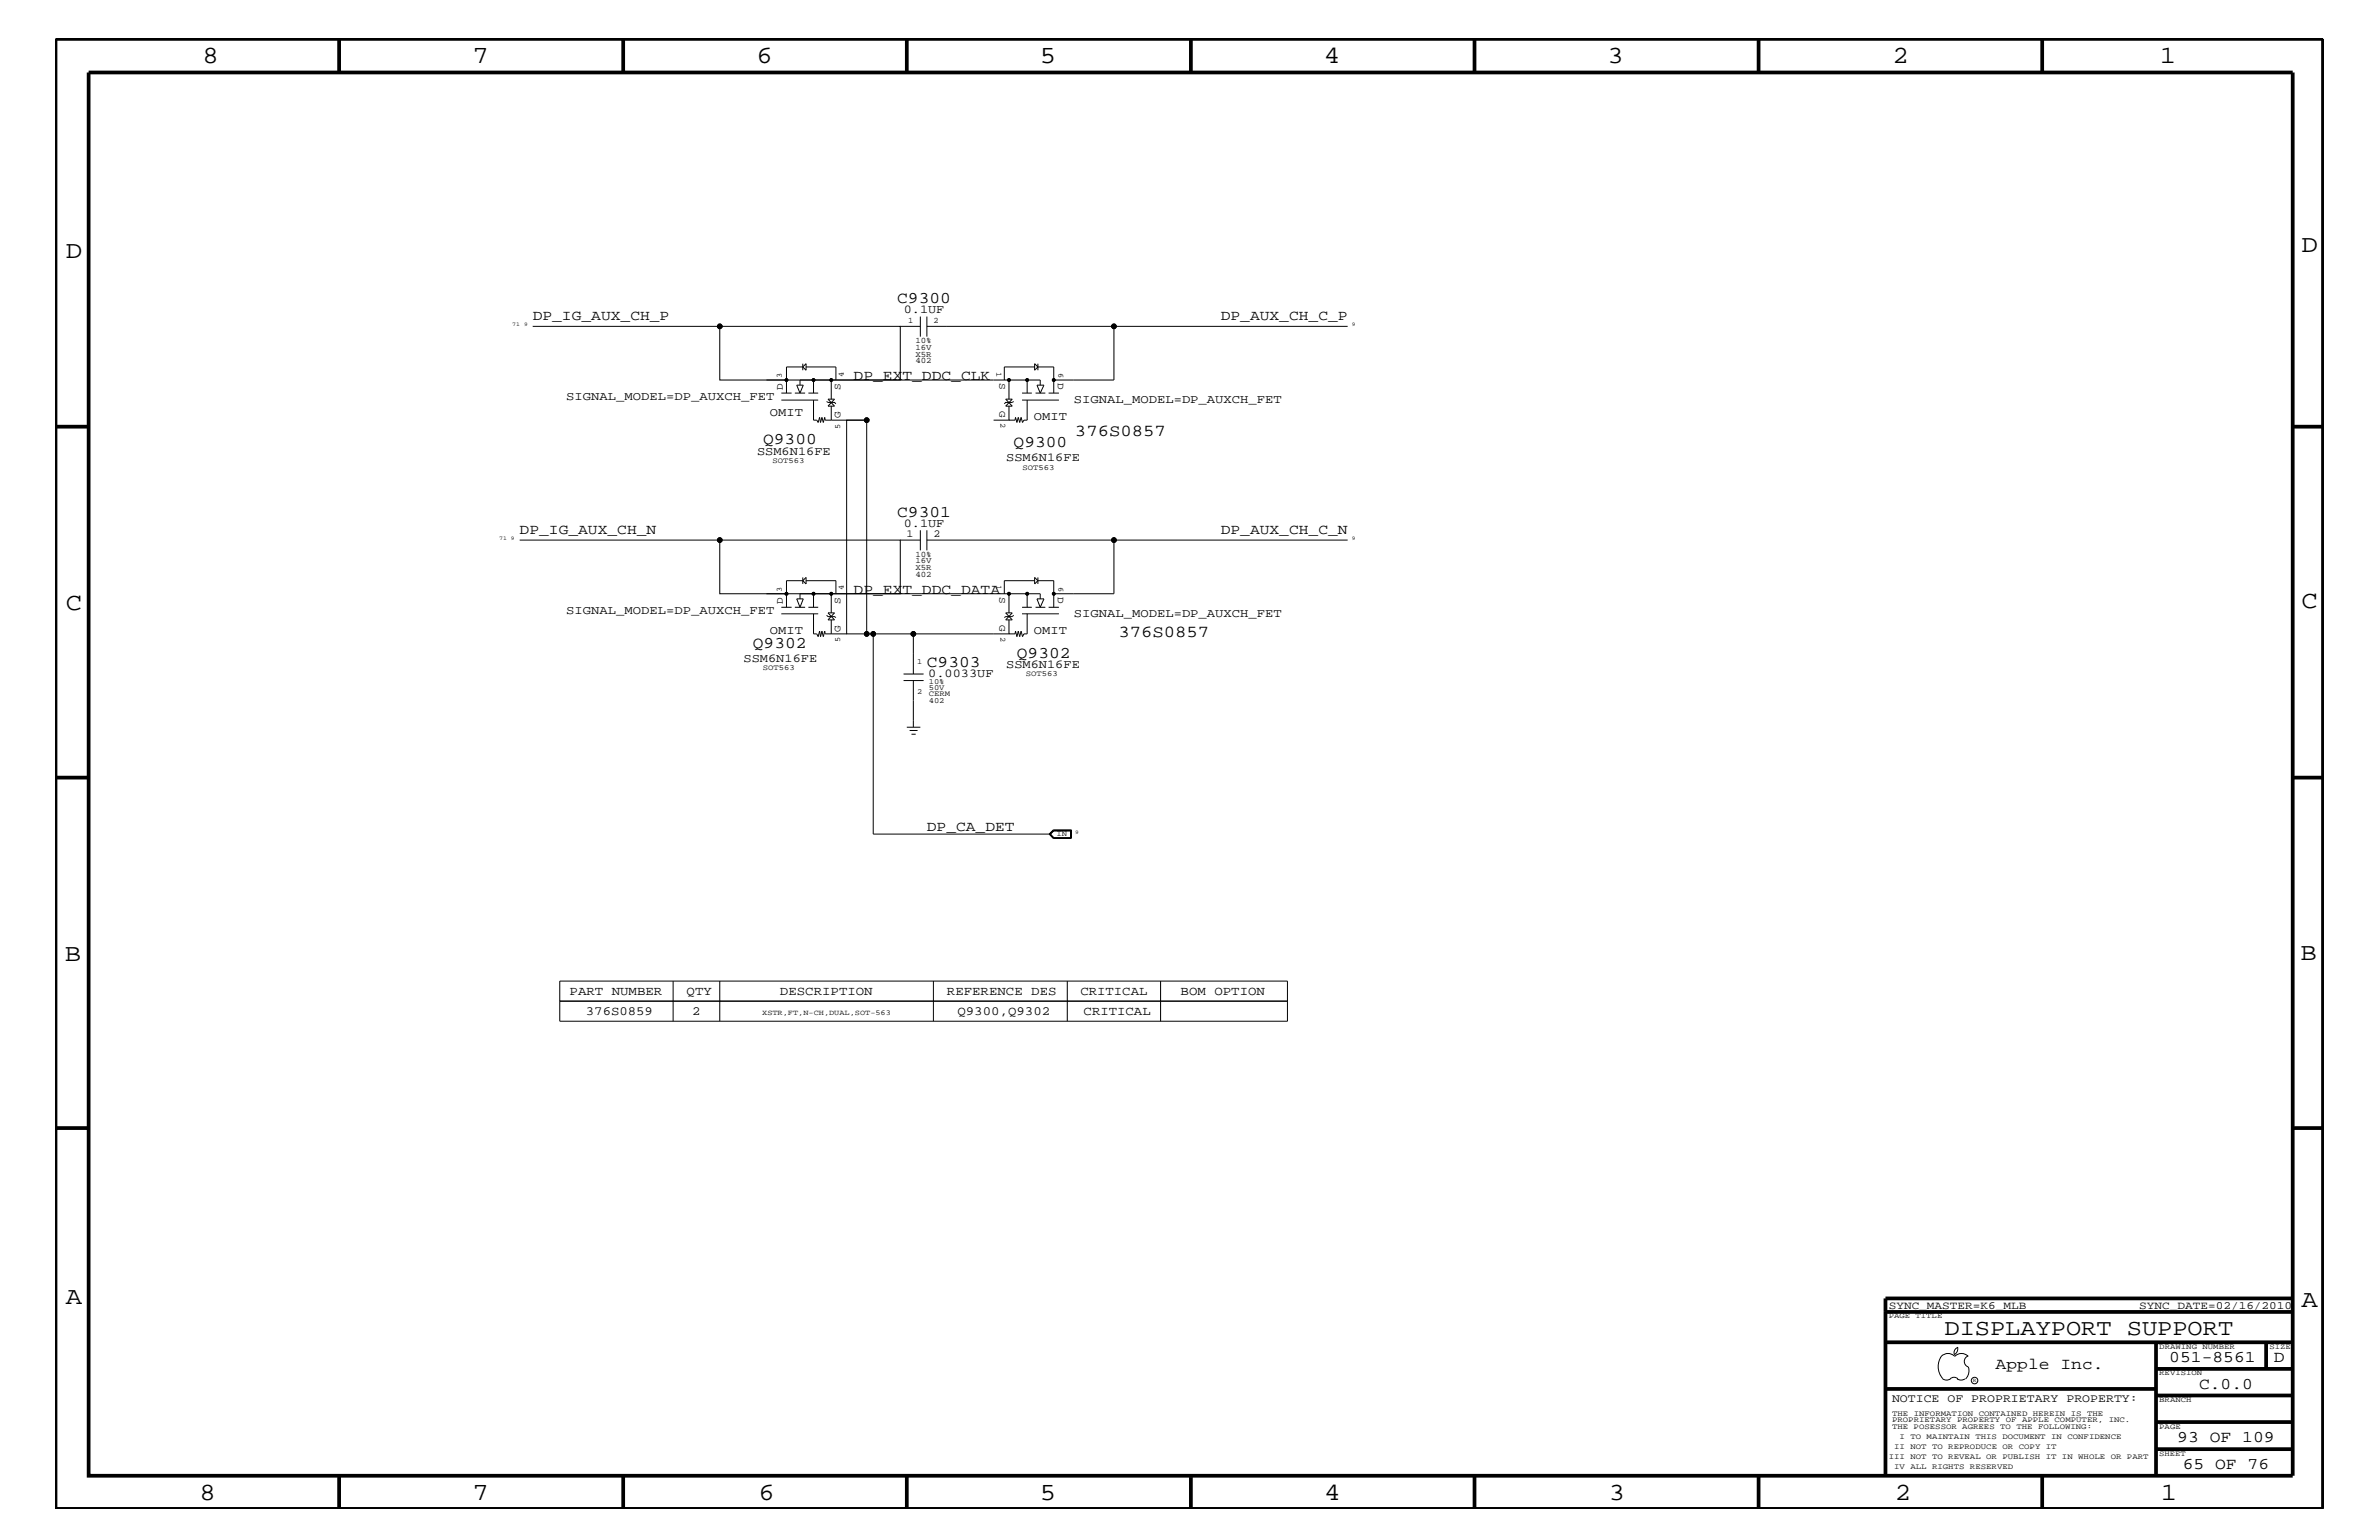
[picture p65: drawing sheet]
<svg xmlns="http://www.w3.org/2000/svg" width="432mm" height="279mm" viewBox="0 0 432 279" stroke-linecap="round" stroke-linejoin="round" font-family="sans-serif">
<defs><g id="words">
<g font-size="4.5">
<text x="36.7" y="11.5">8</text>
<text x="85.8" y="11.5">7</text>
<text x="137.3" y="11.5">6</text>
<text x="188.7" y="11.5">5</text>
<text x="240.3" y="11.5">4</text>
<text x="291.8" y="11.5">3</text>
<text x="343.5" y="11.5">2</text>
<text x="392" y="11.5">1</text>
<text x="11.9" y="46.8">D</text>
<text x="417.7" y="45.7">D</text>
<text x="11.9" y="110.6">C</text>
<text x="417.7" y="110.3">C</text>
<text x="11.8" y="174.3">B</text>
<text x="417.6" y="174.2">B</text>
<text x="11.9" y="236.7">A</text>
<text x="417.7" y="237.1">A</text>
<text x="36.2" y="272.1">8</text>
<text x="85.8" y="272.1">7</text>
<text x="137.7" y="272.1">6</text>
<text x="188.7" y="272.1">5</text>
<text x="240.4" y="272.1">4</text>
<text x="292" y="272.1">3</text>
<text x="343.9" y="272.1">2</text>
<text x="392.2" y="272.1">1</text>
</g>
<text font-size="4.1" x="352.9" y="242.3">DISPLAYPORT SUPPORT</text>
<g font-size="3">
<text x="162.9" y="55">C9300</text>
<text x="138.5" y="80.5">Q9300</text>
<text x="184" y="81.1">Q9300</text>
<text x="195.1" y="79.2">376S0857</text>
<text x="162.9" y="93.8">C9301</text>
<text x="136.7" y="117.5">Q9302</text>
<text x="184.6" y="119.3">Q9302</text>
<text x="203" y="115.6">376S0857</text>
<text x="168.2" y="121">C9303</text>
<text x="362.2" y="248.4">Apple Inc.</text>
<text x="393.7" y="247.1">051-8561</text>
<text x="399.2" y="252">C.0.0</text>
<text x="412.7" y="247.1">D</text>
<text x="395.2" y="261.6">93 OF 109</text>
<text x="396.2" y="266.6">65 OF 76</text>
</g>
<g font-size="2.6">
<text x="96.7" y="58">DP_IG_AUX_CH_P</text>
<text x="221.6" y="58">DP_AUX_CH_C_P</text>
<text x="154.9" y="68.9">DP_EXT_DDC_CLK</text>
<text x="94.3" y="96.8">DP_IG_AUX_CH_N</text>
<text x="221.6" y="96.8">DP_AUX_CH_C_N</text>
<text x="154.9" y="107.7">DP_EXT_DDC_DATA</text>
<text x="168.2" y="150.7">DP_CA_DET</text>
</g>
<g font-size="2.3">
<text x="103.4" y="180.5">PART NUMBER</text>
<text x="106.3" y="184.1">376S0859</text>
<text x="124.6" y="180.5">QTY</text>
<text x="125.6" y="184.1">2</text>
<text x="141.6" y="180.5">DESCRIPTION</text>
<text x="171.9" y="180.5">REFERENCE DES</text>
<text x="173.8" y="184.1">Q9300,Q9302</text>
<text x="196.1" y="180.5">CRITICAL</text>
<text x="196.7" y="184.1">CRITICAL</text>
<text x="214.3" y="180.5">BOM OPTION</text>
</g>
<g font-size="2.2">
<text x="164" y="56.8">0.1UF</text>
<text x="102.8" y="72.6">SIGNAL_MODEL=DP_AUXCH_FET</text>
<text x="139.7" y="75.6">OMIT</text>
<text x="187.7" y="76.2">OMIT</text>
<text x="194.9" y="73.2">SIGNAL_MODEL=DP_AUXCH_FET</text>
<text x="137.4" y="82.5">SSM6N16FE</text>
<text x="182.6" y="83.7">SSM6N16FE</text>
<text x="164" y="95.6">0.1UF</text>
<text x="102.8" y="111.4">SIGNAL_MODEL=DP_AUXCH_FET</text>
<text x="194.9" y="112">SIGNAL_MODEL=DP_AUXCH_FET</text>
<text x="139.7" y="115">OMIT</text>
<text x="187.7" y="115">OMIT</text>
<text x="135" y="120.1">SSM6N16FE</text>
<text x="168.5" y="122.9">0.0033UF</text>
<text x="182.6" y="121.3">SSM6N16FE</text>
</g>
<text font-size="2.1" x="343.4" y="254.4">NOTICE OF PROPRIETARY PROPERTY:</text>
<g font-size="2">
<text x="342.8" y="237.4">SYNC_MASTER=K6_MLB</text>
<text x="388.3" y="237.4">SYNC_DATE=02/16/2010</text>
</g>
<g font-size="1.9">
<text x="164.5" y="97.4">1</text>
<text x="169.4" y="97.4">2</text>
</g>
<g font-size="1.8">
<text x="142.1" y="70.7" transform="rotate(-90 142.1 70.7)">D</text>
<text x="152.6" y="70.7" transform="rotate(-90 152.6 70.7)">S</text>
<text x="181.4" y="69.5" transform="rotate(90 181.4 69.5)">S</text>
<text x="192" y="69.5" transform="rotate(90 192 69.5)">D</text>
<text x="152.6" y="75.8" transform="rotate(-90 152.6 75.8)">G</text>
<text x="181.4" y="74.6" transform="rotate(90 181.4 74.6)">G</text>
<text x="142.1" y="109.5" transform="rotate(-90 142.1 109.5)">D</text>
<text x="152.6" y="109.5" transform="rotate(-90 152.6 109.5)">S</text>
<text x="181.4" y="108.3" transform="rotate(90 181.4 108.3)">S</text>
<text x="181.4" y="113.4" transform="rotate(90 181.4 113.4)">G</text>
<text x="192" y="108.3" transform="rotate(90 192 108.3)">D</text>
<text x="152.6" y="114.6" transform="rotate(-90 152.6 114.6)">G</text>
</g>
<g font-size="1.5">
<text x="164.8" y="58.6">1</text>
<text x="169.4" y="58.6">2</text>
<text x="166.2" y="63.4">16V</text>
<text x="166.2" y="62.3">10%</text>
<text x="166.2" y="65.9">402</text>
<text x="166.2" y="64.7">X5R</text>
<text x="166.2" y="101">10%</text>
<text x="166.2" y="104.7">402</text>
<text x="166.2" y="103.5">X5R</text>
<text x="166.2" y="102.2">16V</text>
</g>
<g font-size="1.4">
<text x="141.9" y="68.5" transform="rotate(-90 141.9 68.5)">3</text>
<text x="153.2" y="68.4" transform="rotate(-90 153.2 68.4)">4</text>
<text x="180.8" y="67.4" transform="rotate(90 180.8 67.4)">1</text>
<text x="192.1" y="67.6" transform="rotate(90 192.1 67.6)">6</text>
<text x="152.5" y="77.8" transform="rotate(-90 152.5 77.8)">5</text>
<text x="181.6" y="76.8" transform="rotate(90 181.6 76.8)">2</text>
<text x="140.2" y="83.9">SOT563</text>
<text x="185.6" y="85.2">SOT563</text>
<text x="141.9" y="107.4" transform="rotate(-90 141.9 107.4)">3</text>
<text x="153.2" y="107.1" transform="rotate(-90 153.2 107.1)">4</text>
<text x="180.8" y="106.2" transform="rotate(90 180.8 106.2)">1</text>
<text x="192.1" y="106.5" transform="rotate(90 192.1 106.5)">6</text>
<text x="152.5" y="116.5" transform="rotate(-90 152.5 116.5)">5</text>
<text x="181.6" y="115.6" transform="rotate(90 181.6 115.6)">2</text>
<text x="138.4" y="121.5">SOT563</text>
<text x="166.5" y="125.9">2</text>
<text x="166.5" y="120.4">1</text>
<text x="168.6" y="125.2">50V</text>
<text x="168.6" y="124.1">10%</text>
<text x="186.2" y="122.7">SOT563</text>
<text x="168.6" y="126.4">CERM</text>
<text x="168.6" y="127.6">402</text>
<text x="191.8" y="151.8">IN</text>
<text x="138.3" y="184.1">XSTR,FT,N-CH,DUAL,SOT-563</text>
<text x="342.8" y="239.2">PAGE TITLE</text>
<text x="391.9" y="244.7">DRAWING NUMBER</text>
<text x="411.9" y="244.7">SIZE</text>
<text x="391.9" y="249.5">REVISION</text>
<text x="343.4" y="256.8">THE INFORMATION CONTAINED HEREIN IS THE</text>
<text x="391.9" y="254.4">BRANCH</text>
<text x="343.4" y="259.3">THE POSESSOR AGREES TO THE FOLLOWING:</text>
<text x="343.4" y="258">PROPRIETARY PROPERTY OF APPLE COMPUTER, INC.</text>
<text x="343.8" y="262.9">II NOT TO REPRODUCE OR COPY IT</text>
<text x="344.8" y="261.1">I TO MAINTAIN THIS DOCUMENT IN CONFIDENCE</text>
<text x="391.9" y="259.3">PAGE</text>
<text x="342.8" y="264.7">III NOT TO REVEAL OR PUBLISH IT IN WHOLE OR PART</text>
<text x="343.8" y="266.6">IV ALL RIGHTS RESERVED</text>
<text x="391.9" y="264.1">SHEET</text>
</g>
<g font-size="1">
<text x="93" y="59.2">71</text>
<text x="95.2" y="59.2">9</text>
<text x="245.4" y="59.2">9</text>
<text x="90.6" y="98">71 9</text>
<text x="245.4" y="98">9</text>
<text x="195.2" y="151.3">9</text>
<text x="358.1" y="250.7">R</text>
</g>
</g></defs>
<g fill="none" stroke="#000" stroke-width=".18">
<path d="M96.7 59.2h33.9M130.6 59.2h32.8v9.7h-32.8zM163.4 59.2h3.6M167 57.4v3.7M168.2 57.4v3.7M168.2 59.2h34M244.6 59.2h-42.4v9.7h-10.9M139.1 68.9h3.6M141.8 71.3h1.9M141.8 72.6h6.7M144.3 71.3h1.8M144.6 69.9h1.2l-.6 1.4z"/>
<path d="M145.2 69.9v-1h43.6v1M145.7 66v1.2M145.7 66.6l.6-.6v1.2zM145.7 66.6h-3v4.7M146.3 66.6h5.4v2.3M146.7 71.3h1.8M147.7 72.6v3.6h.6l.2 .5 .3-1 .1 1 .3-1 .2 1 .3-1 .1 .5h7.5M147.7 68.9v2.4M150 72.8l.3 .2h1.2l.2 .3M150.3 72.4h1.2l-1.2 1.3h1.2zM150.9 68.9v3.5M150.9 73.7v2.5"/>
<path d="M153.7 76.2h3.6v38.8h-3.6zM182.5 72.4h1.2l-1.2 1.3h1.2zM183.1 73.7v2.5l.1-.1M183.1 68.9v3.5M184 72.8l-.3 .2h-1.2l-.2 .3M185.5 71.3h1.8M185.5 72.6h6.7M186.4 72.6v3.6h-.6l-.2 .5-.3-1-.2 1-.3-1-.2 1-.3-1-.1 .5h-3.9M186.4 68.9v2.4M187.8 66.6h-5.5v2.3h.1M187.8 66l.6 .6-.6 .6zM188 71.3h1.7"/>
<path d="M188.2 69.9h1.3l-.7 1.4zM188.4 66.6h2.9v4.7M188.4 66v1.2M190.3 71.3h1.9M94.3 98h36.3M130.6 98h32.8v9.7h-32.8zM163.4 98h3.6M167 96.2v3.7M168.2 96.2v3.7M168.2 98h34M244.6 98h-42.4v9.7h-10.9M139.1 107.7h3.6"/>
<path d="M141.8 110.2h1.9M141.8 111.4h6.7M144.3 110.2h1.8M144.6 108.7h1.2l-.6 1.5zM145.2 108.7v-1h43.6v1M145.7 104.8v1.1M145.7 105.4l.6-.6v1.1zM145.7 105.4h-3v4.8M146.3 105.4h5.4v2.3M146.7 110.2h1.8M147.7 107.7v2.5M147.7 111.4v3.6h.6l.2 .5 .3-1 .1 1 .3-1 .2 1 .3-1 .1 .5h3.9"/>
<path d="M150 111.6l.3 .3h1.2l.2 .1M150.3 111.2h1.2l-1.2 1.3h1.2zM150.9 107.7v3.5M150.9 112.5v2.5M157.3 115h1.2M165.8 115h-7.3v36.3h32.2M182.5 111.2h1.2l-1.2 1.3h1.2zM183.1 107.7v3.5M183.1 112.5v2.5l.1-.1M184 111.6l-.3 .3h-1.2l-.2 .1M185.5 110.2h1.8M185.5 111.4h6.7"/>
<path d="M186.4 111.4v3.6h-.6l-.2 .5-.3-1-.2 1-.3-1-.2 1-.3-1-.1 .5h-18.4v7.3M186.4 107.7v2.5M187.8 104.8l.6 .6-.6 .5zM187.8 105.4h-5.5v2.3l.1-.1M188 110.2h1.7M188.2 108.7h1.3l-.7 1.5zM188.4 104.8v1.1M188.4 105.4h2.9v4.8M190.3 110.2h1.9M164 123.5h3.6M164 122.3h3.6M164.6 131.9h2.4"/>
<path d="M165.1 132.5h1.4M165.4 133.2h.8M165.8 123.5v8.4M190.4 151.3l.8-.7h3.3v1.5h-3.3zM191.2 152.1l-.7-.8 .7-.6h3.2v1.4M191.3 150.7l-.6 .6 .6 .7M191.3 150.7h3v1.3h-3M191.3 150.7l-.7 .6 .7 .7M101.6 178h132.1v7.3h-132.1zM122.2 178v7.3M130.6 178v7.3M169.4 178v7.3"/>
<path d="M193.7 178v7.3M210.7 178v7.3M101.6 181.6h132.1M352.3 246.1a1.69 1.69 0 0 1 2.5 0 1.72 1.72 0 0 1 2.4 0M352.4 246a3.2 3.2 0 0 0 .4 4.3l.8 .1 .4-.2M354 250.2l.7-.3 .7 .3M355.2 250.2l.7 .2 .7-.2M355.3 244.4v.3a1.18 1.18 0 0 1-.6 1.1M355.4 244.4a.99 .99 0 0 0-.6 1.4M357.2 246a1.04 1.04 0 0 0-.7 1 1.04 1.04 0 0 0 .7 1M357.3 248l.1 .7a2.11 2.11 0 0 1-.6 1.5"/>
<circle cx="130.6" cy="59.2" r=".42"/>
<circle cx="202.2" cy="59.2" r=".42"/>
<circle cx="142.7" cy="68.9" r=".25"/>
<circle cx="147.7" cy="68.9" r=".25"/>
<circle cx="150.9" cy="68.9" r=".25"/>
<circle cx="157.3" cy="76.2" r=".42"/>
<circle cx="183.1" cy="68.9" r=".25"/>
<circle cx="186.4" cy="68.9" r=".25"/>
<circle cx="191.3" cy="68.9" r=".25"/>
<circle cx="130.6" cy="98" r=".42"/>
<circle cx="202.2" cy="98" r=".42"/>
<circle cx="142.7" cy="107.7" r=".25"/>
<circle cx="147.7" cy="107.7" r=".25"/>
<circle cx="150.9" cy="107.7" r=".25"/>
<circle cx="157.3" cy="115" r=".42"/>
<circle cx="158.5" cy="115" r=".42"/>
<circle cx="165.8" cy="115" r=".42"/>
<circle cx="183.1" cy="107.7" r=".25"/>
<circle cx="186.4" cy="107.7" r=".25"/>
<circle cx="191.3" cy="107.7" r=".25"/>
<circle cx="358.4" cy="250.5" r=".59"/>
</g>
<g fill="#000">
<circle cx="130.6" cy="59.2" r=".42"/>
<circle cx="202.2" cy="59.2" r=".42"/>
<circle cx="142.7" cy="68.9" r=".25"/>
<circle cx="147.7" cy="68.9" r=".25"/>
<circle cx="150.9" cy="68.9" r=".25"/>
<circle cx="157.3" cy="76.2" r=".42"/>
<circle cx="183.1" cy="68.9" r=".25"/>
<circle cx="186.4" cy="68.9" r=".25"/>
<circle cx="191.3" cy="68.9" r=".25"/>
<circle cx="130.6" cy="98" r=".42"/>
<circle cx="202.2" cy="98" r=".42"/>
<circle cx="142.7" cy="107.7" r=".25"/>
<circle cx="147.7" cy="107.7" r=".25"/>
<circle cx="150.9" cy="107.7" r=".25"/>
<circle cx="157.3" cy="115" r=".42"/>
<circle cx="158.5" cy="115" r=".42"/>
<circle cx="165.8" cy="115" r=".42"/>
<circle cx="183.1" cy="107.7" r=".25"/>
<circle cx="186.4" cy="107.7" r=".25"/>
<circle cx="191.3" cy="107.7" r=".25"/>
</g>
<g fill="none" stroke="#000" stroke-width=".68" stroke-linecap="butt">
<path d="M10.1 7.1h411.5v266.7h-411.5zM16.1 13.2h400v254.5h-400zM61.6 7.1v6.1M113.1 7.1v6.1M164.6 7.1v6.1M216.2 7.1v6.1M267.6 7.1v6.1M319.2 7.1v6.1M370.7 7.1v6.1M10.1 77.4h6M416.1 77.4h5.5M10.1 141.1h6"/>
<path d="M416.1 141.1h5.5M10.1 204.7h6M416.1 204.7h5.5M342.2 238h73.9M416.1 235.6h-73.9v32.1M342.2 243.5h73.9M342.2 252h49.1M391.3 243.5v24.2M391.3 258h24.8M391.3 253.2h24.8M391.3 248.4h24.8M411.3 243.5v4.9"/>
<path d="M61.6 267.7v6.1M113.1 267.7v6.1M164.6 267.7v6.1M216.2 268v5.8M267.6 267.7v6.1M319.2 267.7v6.1M370.7 267.7v6.1M391.3 262.9h24.8"/>
</g>
<use href="#words"/>
</svg>
